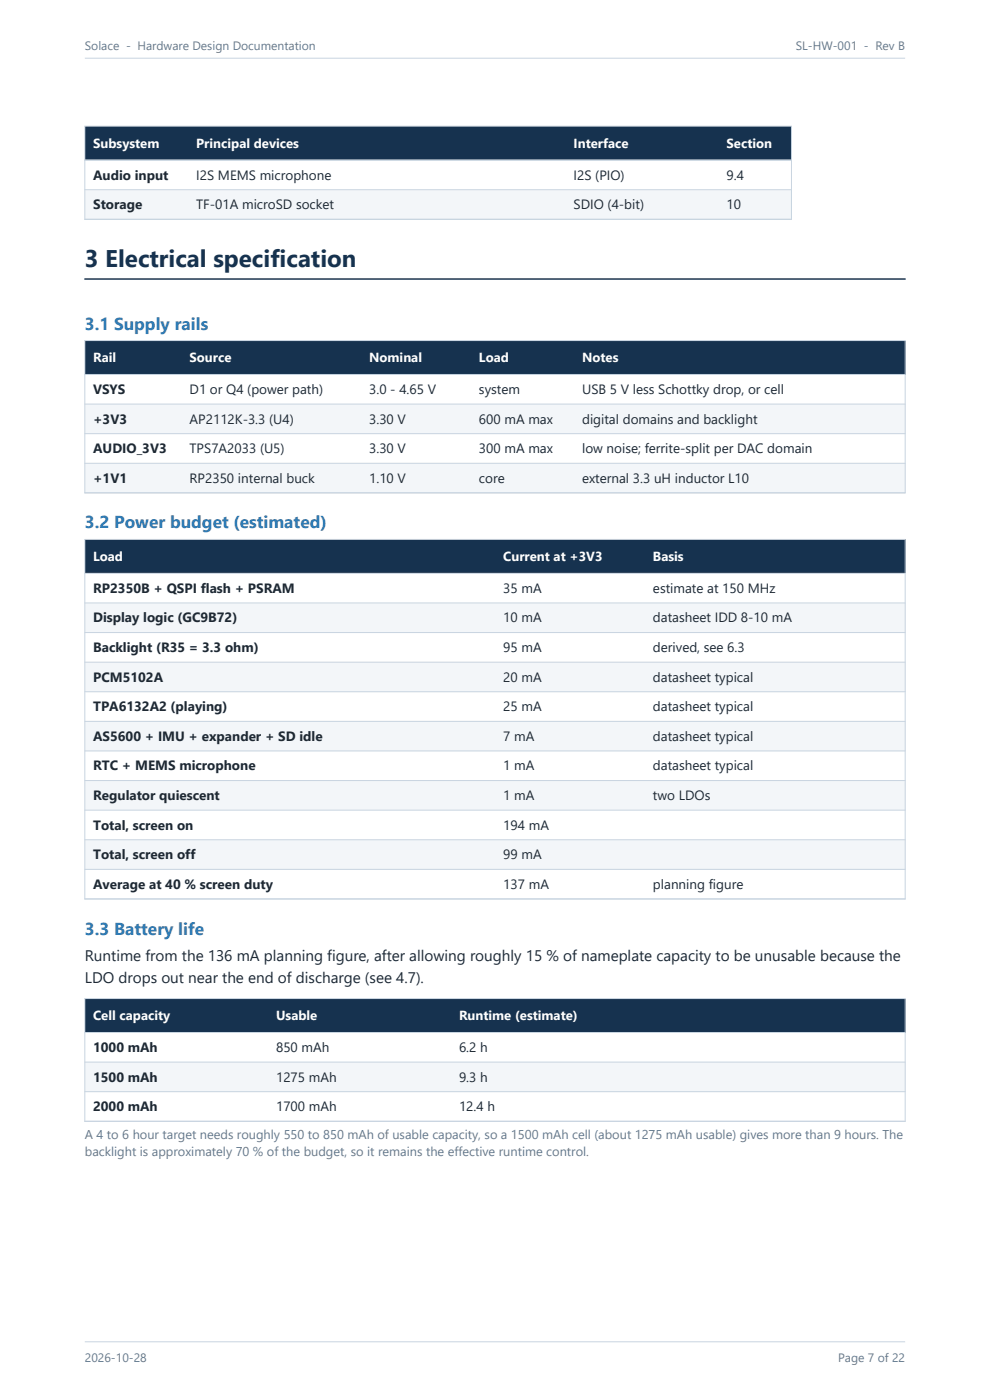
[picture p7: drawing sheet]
<svg xmlns="http://www.w3.org/2000/svg" width="210mm" height="297mm" viewBox="0 0 210 297" stroke-linecap="round" stroke-linejoin="round" font-family="sans-serif">
<defs><g id="words">
<text font-size="5.1" fill="#16324f" x="18" y="56.6">3 Electrical specification</text>
<g font-size="3.7" fill="#2f7bb5">
<text x="18" y="69.9">3.1 Supply rails</text>
<text x="18" y="112.1">3.2 Power budget (estimated)</text>
<text x="18" y="198.3">3.3 Battery life</text>
</g>
<g font-size="3.2" fill="#1f2933">
<text x="18" y="203.8">Runtime from the 136 mA planning figure, after allowing roughly 15 % of nameplate capacity to be unusable because the</text>
<text x="18" y="208.5">LDO drops out near the end of discharge (see 4.7).</text>
</g>
<g font-size="2.9" fill="#1f2933">
<text x="19.8" y="38.1">Audio input</text>
<text x="41.6" y="38.1">I2S MEMS microphone</text>
<text x="121.7" y="38.1">I2S (PIO)</text>
<text x="154.1" y="38.1">9.4</text>
<text x="19.8" y="44.4">Storage</text>
<text x="41.6" y="44.4">TF-01A microSD socket</text>
<text x="121.7" y="44.4">SDIO (4-bit)</text>
<text x="154.1" y="44.4">10</text>
<text x="19.8" y="83.6">VSYS</text>
<text x="40.2" y="83.6">D1 or Q4 (power path)</text>
<text x="78.3" y="83.6">3.0 - 4.65 V</text>
<text x="101.6" y="83.6">system</text>
<text x="123.5" y="83.6">USB 5 V less Schottky drop, or cell</text>
<text x="19.8" y="89.8">+3V3</text>
<text x="40.2" y="89.8">AP2112K-3.3 (U4)</text>
<text x="78.3" y="89.8">3.30 V</text>
<text x="101.6" y="89.8">600 mA max</text>
<text x="123.5" y="89.8">digital domains and backlight</text>
<text x="19.8" y="96.1">AUDIO_3V3</text>
<text x="40.2" y="96.1">TPS7A2033 (U5)</text>
<text x="78.3" y="96.1">3.30 V</text>
<text x="101.6" y="96.1">300 mA max</text>
<text x="123.5" y="96.1">low noise; ferrite-split per DAC domain</text>
<text x="19.8" y="102.4">+1V1</text>
<text x="40.2" y="102.4">RP2350 internal buck</text>
<text x="78.3" y="102.4">1.10 V</text>
<text x="101.6" y="102.4">core</text>
<text x="123.5" y="102.4">external 3.3 uH inductor L10</text>
<text x="19.8" y="125.8">RP2350B + QSPI flash + PSRAM</text>
<text x="106.8" y="125.8">35 mA</text>
<text x="138.5" y="125.8">estimate at 150 MHz</text>
<text x="19.8" y="132">Display logic (GC9B72)</text>
<text x="106.8" y="132">10 mA</text>
<text x="138.5" y="132">datasheet IDD 8-10 mA</text>
<text x="19.8" y="138.3">Backlight (R35 = 3.3 ohm)</text>
<text x="106.8" y="138.3">95 mA</text>
<text x="138.5" y="138.3">derived, see 6.3</text>
<text x="19.8" y="144.6">PCM5102A</text>
<text x="106.8" y="144.6">20 mA</text>
<text x="138.5" y="144.6">datasheet typical</text>
<text x="19.8" y="150.9">TPA6132A2 (playing)</text>
<text x="106.8" y="150.9">25 mA</text>
<text x="138.5" y="150.9">datasheet typical</text>
<text x="19.8" y="157.2">AS5600 + IMU + expander + SD idle</text>
<text x="106.8" y="157.2">7 mA</text>
<text x="138.5" y="157.2">datasheet typical</text>
<text x="19.8" y="163.4">RTC + MEMS microphone</text>
<text x="106.8" y="163.4">1 mA</text>
<text x="138.5" y="163.4">datasheet typical</text>
<text x="19.8" y="169.7">Regulator quiescent</text>
<text x="106.8" y="169.7">1 mA</text>
<text x="138.5" y="169.7">two LDOs</text>
<text x="19.8" y="176">Total, screen on</text>
<text x="106.8" y="176">194 mA</text>
<text x="19.8" y="182.3">Total, screen off</text>
<text x="106.8" y="182.3">99 mA</text>
<text x="19.8" y="188.6">Average at 40 % screen duty</text>
<text x="106.8" y="188.6">137 mA</text>
<text x="138.5" y="188.6">planning figure</text>
<text x="19.8" y="223.2">1000 mAh</text>
<text x="58.6" y="223.2">850 mAh</text>
<text x="97.4" y="223.2">6.2 h</text>
<text x="19.8" y="229.4">1500 mAh</text>
<text x="58.6" y="229.4">1275 mAh</text>
<text x="97.4" y="229.4">9.3 h</text>
<text x="19.8" y="235.7">2000 mAh</text>
<text x="58.6" y="235.7">1700 mAh</text>
<text x="97.4" y="235.7">12.4 h</text>
</g>
<g font-size="2.8" fill="#fff">
<text x="19.8" y="31.3">Subsystem</text>
<text x="41.6" y="31.3">Principal devices</text>
<text x="121.7" y="31.3">Interface</text>
<text x="154.1" y="31.3">Section</text>
<text x="19.8" y="76.8">Rail</text>
<text x="40.2" y="76.8">Source</text>
<text x="78.3" y="76.8">Nominal</text>
<text x="101.6" y="76.8">Load</text>
<text x="123.5" y="76.8">Notes</text>
<text x="19.8" y="119">Load</text>
<text x="106.8" y="119">Current at +3V3</text>
<text x="138.5" y="119">Basis</text>
<text x="19.8" y="216.4">Cell capacity</text>
<text x="58.6" y="216.4">Usable</text>
<text x="97.4" y="216.4">Runtime (estimate)</text>
</g>
<g font-size="2.7" fill="#66788a">
<text x="18" y="241.6">A 4 to 6 hour target needs roughly 550 to 850 mAh of usable capacity, so a 1500 mAh cell (about 1275 mAh usable) gives more than 9 hours. The</text>
<text x="18" y="245.3">backlight is approximately 70 % of the budget, so it remains the effective runtime control.</text>
</g>
<g font-size="2.6" fill="#66788a">
<text x="18" y="10.6">Solace - Hardware Design Documentation</text>
<text x="168.8" y="10.6">SL-HW-001 - Rev B</text>
<text x="18" y="288.9">2026-10-28</text>
<text x="177.8" y="288.9">Page 7 of 22</text>
</g>
</g></defs>
<path d="M18 12.3h174M18 284.7h174" fill="none" stroke="#c8d4e0" stroke-width=".21"/>
<path d="M18 26.8h149.9v7.2h-149.9z" fill-rule="evenodd" fill="#16324f"/>
<path d="M18 40.2h149.9v6.3h-149.9z" fill-rule="evenodd" fill="#f3f6f9"/>
<path d="M18 34h149.9M18 26.8h149.9v19.7h-149.9zM18 40.2h149.9" fill="none" stroke="#c8d4e0" stroke-width=".21"/>
<path d="M18 59.2h174" fill="none" stroke="#16324f" stroke-width=".32"/>
<path d="M18 72.2h174v7.2h-174z" fill-rule="evenodd" fill="#16324f"/>
<g fill="#f3f6f9">
<path d="M18 85.7h174v6.3h-174z" fill-rule="evenodd"/>
<path d="M18 98.3h174v6.3h-174z" fill-rule="evenodd"/>
</g>
<path d="M18 79.4h174M18 72.2h174v32.4h-174zM18 85.7h174M18 92h174M18 98.3h174" fill="none" stroke="#c8d4e0" stroke-width=".21"/>
<path d="M18 114.4h174v7.2h-174z" fill-rule="evenodd" fill="#16324f"/>
<g fill="#f3f6f9">
<path d="M18 127.9h174v6.3h-174z" fill-rule="evenodd"/>
<path d="M18 140.5h174v6.3h-174z" fill-rule="evenodd"/>
<path d="M18 153h174v6.3h-174z" fill-rule="evenodd"/>
<path d="M18 165.6h174v6.3h-174z" fill-rule="evenodd"/>
<path d="M18 178.1h174v6.3h-174z" fill-rule="evenodd"/>
</g>
<path d="M18 114.4h174v76.3h-174zM18 121.6h174M18 127.9h174M18 134.2h174M18 140.5h174M18 146.8h174M18 153h174M18 159.3h174M18 165.6h174M18 171.9h174M18 178.1h174M18 184.4h174" fill="none" stroke="#c8d4e0" stroke-width=".21"/>
<path d="M18 211.8h174v7.2h-174z" fill-rule="evenodd" fill="#16324f"/>
<path d="M18 225.3h174v6.3h-174z" fill-rule="evenodd" fill="#f3f6f9"/>
<path d="M18 219h174M18 211.8h174v26.1h-174zM18 225.3h174M18 231.6h174" fill="none" stroke="#c8d4e0" stroke-width=".21"/>
<use href="#words"/>
</svg>
